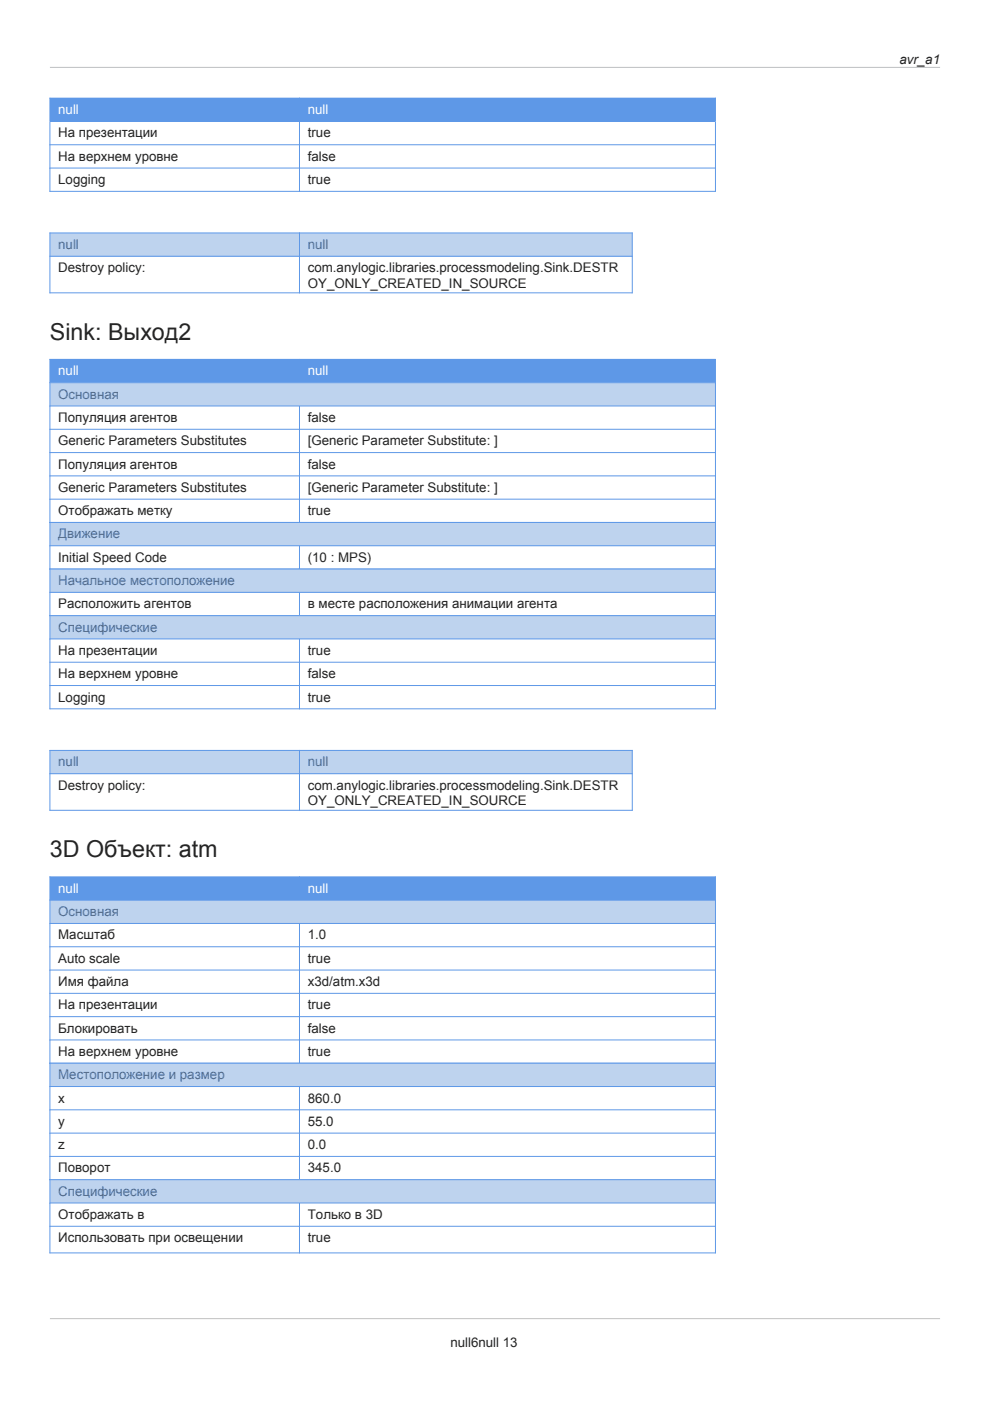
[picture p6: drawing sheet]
<svg xmlns="http://www.w3.org/2000/svg" width="210mm" height="297mm" viewBox="0 0 210 297" stroke-linecap="round" stroke-linejoin="round" font-family="sans-serif">
<defs><g id="words">
<g font-size="4.9" fill="#242424">
<text x="10.6" y="72.1">Sink: Выход2</text>
<text x="10.6" y="181.8">3D Объект: atm</text>
</g>
<g font-size="2.8" fill="#242424">
<text x="190.7" y="13.5">avr_a1</text>
<text x="12.3" y="29.2">На презентации</text>
<text x="65.3" y="29.2">true</text>
<text x="12.3" y="34.1">На верхнем уровне</text>
<text x="65.3" y="34.1">false</text>
<text x="12.3" y="39">Logging</text>
<text x="65.3" y="39">true</text>
<text x="12.3" y="57.7">Destroy policy:</text>
<text x="65.3" y="57.7">com.anylogic.libraries.processmodeling.Sink.DESTR</text>
<text x="65.3" y="61">OY_ONLY_CREATED_IN_SOURCE</text>
<text x="12.3" y="89.5">Популяция агентов</text>
<text x="65.3" y="89.5">false</text>
<text x="12.3" y="94.4">Generic Parameters Substitutes</text>
<text x="65.3" y="94.4">[Generic Parameter Substitute: ]</text>
<text x="12.3" y="99.4">Популяция агентов</text>
<text x="65.3" y="99.4">false</text>
<text x="12.3" y="104.3">Generic Parameters Substitutes</text>
<text x="65.3" y="104.3">[Generic Parameter Substitute: ]</text>
<text x="12.3" y="109.2">Отображать метку</text>
<text x="65.3" y="109.2">true</text>
<text x="12.3" y="119.1">Initial Speed Code</text>
<text x="65.3" y="119.1">(10 : MPS)</text>
<text x="12.3" y="129">Расположить агентов</text>
<text x="65.3" y="129">в месте расположения анимации агента</text>
<text x="12.3" y="138.9">На презентации</text>
<text x="12.3" y="143.8">На верхнем уровне</text>
<text x="65.3" y="138.9">true</text>
<text x="65.3" y="143.8">false</text>
<text x="12.3" y="148.7">Logging</text>
<text x="65.3" y="148.7">true</text>
<text x="12.3" y="167.4">Destroy policy:</text>
<text x="65.3" y="167.4">com.anylogic.libraries.processmodeling.Sink.DESTR</text>
<text x="65.3" y="170.7">OY_ONLY_CREATED_IN_SOURCE</text>
<text x="12.3" y="199.2">Масштаб</text>
<text x="65.3" y="199.2">1.0</text>
<text x="12.3" y="204.1">Auto scale</text>
<text x="12.3" y="209.1">Имя файла</text>
<text x="65.3" y="204.1">true</text>
<text x="65.3" y="209.1">x3d/atm.x3d</text>
<text x="12.3" y="214">На презентации</text>
<text x="65.3" y="214">true</text>
<text x="12.3" y="218.9">Блокировать</text>
<text x="65.3" y="218.9">false</text>
<text x="12.3" y="223.9">На верхнем уровне</text>
<text x="65.3" y="223.9">true</text>
<text x="12.3" y="233.8">x</text>
<text x="65.3" y="233.8">860.0</text>
<text x="12.3" y="238.7">y</text>
<text x="65.3" y="238.7">55.0</text>
<text x="12.3" y="243.6">z</text>
<text x="65.3" y="243.6">0.0</text>
<text x="12.3" y="248.6">Поворот</text>
<text x="65.3" y="248.6">345.0</text>
<text x="12.3" y="258.5">Отображать в</text>
<text x="12.3" y="263.4">Использовать при освещении</text>
<text x="65.3" y="258.5">Только в 3D</text>
<text x="65.3" y="263.4">true</text>
<text x="95.5" y="285.6">null6null 13</text>
</g>
<g font-size="2.8" fill="#fff">
<text x="12.3" y="24.2">null</text>
<text x="65.3" y="24.2">null</text>
<text x="12.3" y="79.6">null</text>
<text x="65.3" y="79.6">null</text>
<text x="12.3" y="189.3">null</text>
<text x="65.3" y="189.3">null</text>
</g>
<g font-size="2.8" fill="#416aa1">
<text x="12.3" y="52.8">null</text>
<text x="65.3" y="52.8">null</text>
<text x="12.3" y="84.5">Основная</text>
<text x="12.3" y="114.2">Движение</text>
<text x="12.3" y="124">Начальное местоположение</text>
<text x="12.3" y="133.9">Специфические</text>
<text x="12.3" y="162.5">null</text>
<text x="65.3" y="162.5">null</text>
<text x="12.3" y="194.3">Основная</text>
<text x="12.3" y="228.8">Местоположение и размер</text>
<text x="12.3" y="253.5">Специфические</text>
</g>
</g></defs>
<path d="M10.6 14.3h188.7" fill="none" stroke="#c0c0c0" stroke-width=".21"/>
<path d="M10.6 20.8h52.9v5h-52.9z" fill="#5e98e7"/>
<path d="M10.5 20.8h53M10.6 20.7v5.1" fill="none" stroke="#5e98e7" stroke-width=".21"/>
<path d="M63.5 20.8h88.2v5h-88.2z" fill="#5e98e7"/>
<path d="M10.5 30.7h141.3M10.5 35.6h141.3M10.6 25.8v14.9M63.4 20.8h88.4M63.5 20.7v20M151.7 20.7v20M10.5 40.6h141.3" fill="none" stroke="#5e98e7" stroke-width=".21"/>
<path d="M10.6 49.4h52.9v4.9h-52.9z" fill="#bed3ee"/>
<path d="M10.5 49.4h53M10.5 54.3h53M10.6 49.3v5.1" fill="none" stroke="#5e98e7" stroke-width=".21"/>
<path d="M63.5 49.4h70.6v4.9h-70.6z" fill="#bed3ee"/>
<path d="M10.6 54.3v7.9M63.4 49.4h70.7M63.4 54.3h70.7M63.5 49.3v12.9M134.1 49.3v12.9M10.5 62.1h123.6" fill="none" stroke="#5e98e7" stroke-width=".21"/>
<path d="M10.6 76.2h52.9v4.9h-52.9z" fill="#5e98e7"/>
<path d="M10.5 76.2h53M10.6 76.1v5" fill="none" stroke="#5e98e7" stroke-width=".21"/>
<path d="M63.5 76.2h88.2v4.9h-88.2z" fill="#5e98e7"/>
<path d="M63.4 76.2h88.4M63.5 76.1v5M151.7 76.1v5" fill="none" stroke="#5e98e7" stroke-width=".21"/>
<path d="M10.6 81.1h141.1v5h-141.1z" fill="#bed3ee"/>
<path d="M10.5 81.1h141.3M10.5 86.1h141.3M10.5 91h141.3M10.5 96h141.3M10.6 81.1v29.8M63.5 86.1v24.8M151.7 81.1v29.8M10.5 100.9h141.3M10.5 105.8h141.3M10.5 110.8h141.3" fill="none" stroke="#5e98e7" stroke-width=".21"/>
<path d="M10.6 110.8h141.1v4.9h-141.1z" fill="#bed3ee"/>
<path d="M10.5 110.8h141.3M10.5 115.7h141.3M10.6 110.7v10M63.5 115.7v5M151.7 110.7v10M10.5 120.6h141.3" fill="none" stroke="#5e98e7" stroke-width=".21"/>
<path d="M10.6 120.6h141.1v5h-141.1z" fill="#bed3ee"/>
<path d="M10.5 120.6h141.3M10.5 125.6h141.3M10.5 130.5h141.3M10.6 120.6v10M63.5 125.6v5M151.7 120.6v10" fill="none" stroke="#5e98e7" stroke-width=".21"/>
<path d="M10.6 130.5h141.1v5h-141.1z" fill="#bed3ee"/>
<path d="M10.5 130.5h141.3M10.5 135.5h141.3M10.6 130.4v20M63.5 135.5v14.9M151.7 130.4v20M10.5 140.4h141.3M10.5 145.3h141.3M10.5 150.3h141.3" fill="none" stroke="#5e98e7" stroke-width=".21"/>
<path d="M10.6 159.1h52.9v4.9h-52.9z" fill="#bed3ee"/>
<path d="M10.5 159.1h53M10.6 159v5.1M10.5 164h53" fill="none" stroke="#5e98e7" stroke-width=".21"/>
<path d="M63.5 159.1h70.6v4.9h-70.6z" fill="#bed3ee"/>
<path d="M63.4 159.1h70.7M63.5 159v12.9M134.1 159v12.9M10.5 171.8h123.6M10.6 164v7.9M63.4 164h70.7" fill="none" stroke="#5e98e7" stroke-width=".21"/>
<path d="M10.6 185.9h52.9v5h-52.9z" fill="#5e98e7"/>
<path d="M10.5 185.9h53M10.6 185.8v5.1" fill="none" stroke="#5e98e7" stroke-width=".21"/>
<path d="M63.5 185.9h88.2v5h-88.2z" fill="#5e98e7"/>
<path d="M63.4 185.9h88.4M63.5 185.8v5.1M151.7 185.8v5.1" fill="none" stroke="#5e98e7" stroke-width=".21"/>
<path d="M10.6 190.9h141.1v4.9h-141.1z" fill="#bed3ee"/>
<path d="M10.5 190.9h141.3M10.5 195.8h141.3M10.6 190.8v34.7M63.5 195.8v29.7M151.7 190.8v34.7M10.5 200.7h141.3M10.5 205.7h141.3M10.5 210.6h141.3M10.5 215.5h141.3M10.5 220.5h141.3M10.5 225.4h141.3" fill="none" stroke="#5e98e7" stroke-width=".21"/>
<path d="M10.6 225.4h141.1v5h-141.1z" fill="#bed3ee"/>
<path d="M10.5 225.4h141.3M10.5 230.4h141.3M10.5 235.3h141.3M10.6 225.3v24.9M63.5 230.4v19.8M151.7 225.3v24.9M10.5 240.2h141.3M10.5 245.2h141.3M10.5 250.1h141.3" fill="none" stroke="#5e98e7" stroke-width=".21"/>
<path d="M10.6 250.1h141.1v5h-141.1z" fill="#bed3ee"/>
<path d="M10.5 250.1h141.3M10.5 255.1h141.3M10.5 260h141.3M10.6 250v15.7M63.5 255.1v10.6M151.7 250v15.7M10.5 265.6h141.3" fill="none" stroke="#5e98e7" stroke-width=".21"/>
<path d="M10.6 279.6h188.7" fill="none" stroke="#c0c0c0" stroke-width=".21"/>
<use href="#words"/>
</svg>
